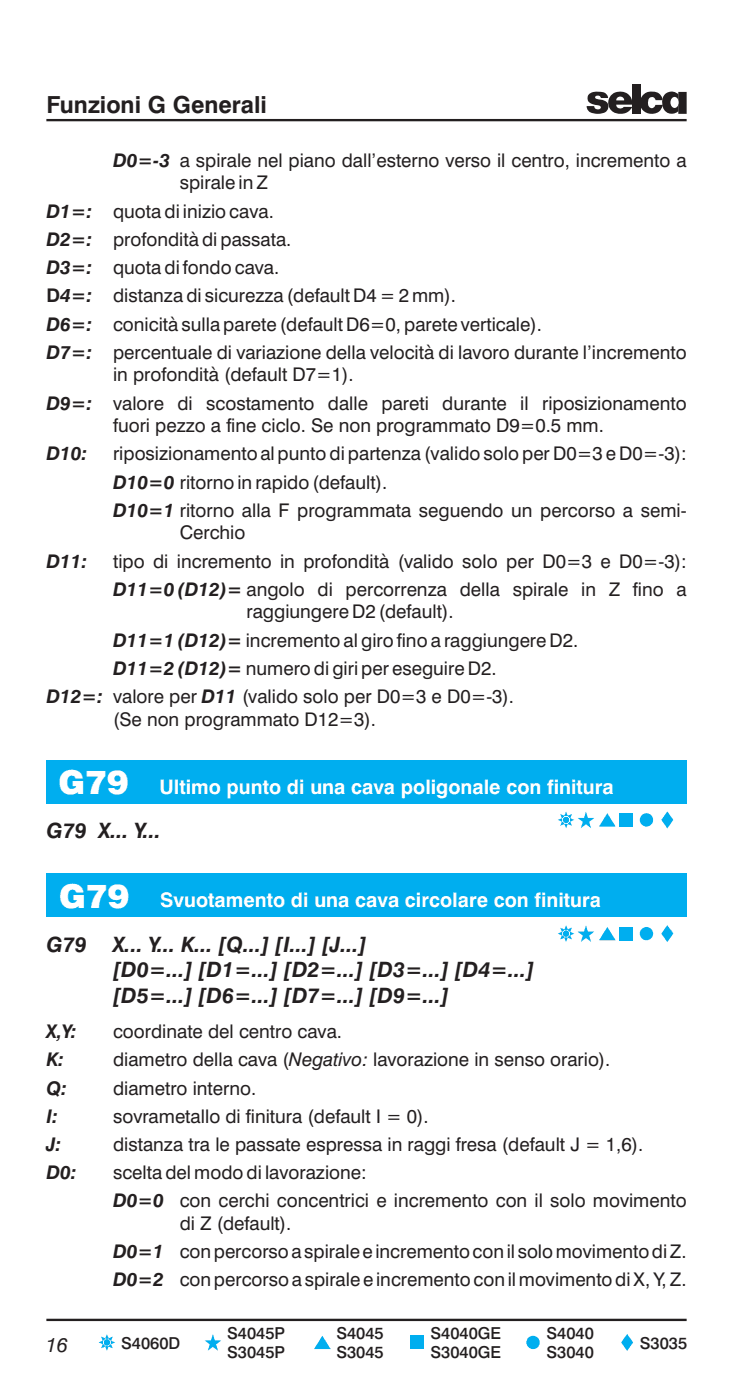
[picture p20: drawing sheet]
<svg xmlns="http://www.w3.org/2000/svg" width="110mm" height="210mm" viewBox="0 0 110 210" stroke-linecap="round" stroke-linejoin="round" font-family="sans-serif">
<defs><g id="words">
<g font-size="4.9" fill="#fff">
<text x="8.8" y="119.2">G79</text>
<text x="8.9" y="136.2">G79</text>
</g>
<text font-size="3.5" fill="#231f20" x="7" y="17">Funzioni G Generali</text>
<g font-size="3.2" fill="#231f20">
<text x="7" y="125.7">G79 X... Y...</text>
<text x="7" y="142.8">G79</text>
<text x="17" y="142.8">X... Y... K... [Q...] [I...] [J...]</text>
<text x="17" y="146.6">[D0=...] [D1=...] [D2=...] [D3=...] [D4=...]</text>
<text x="17" y="150.5">[D5=...] [D6=...] [D7=...] [D9=...]</text>
</g>
<g font-size="3" fill="#fff">
<text x="23.9" y="119.1">Ultimo punto di una cava poligonale con finitura</text>
<text x="24" y="136.1">Svuotamento di una cava circolare con finitura</text>
</g>
<text font-size="3" fill="#231f20" x="6.9" y="202.9">16</text>
<g font-size="2.8" fill="#231f20">
<text x="17" y="25">D0=-3 a spirale nel piano dall’esterno verso il centro, incremento a</text>
<text x="27" y="28.4">spiraleinZ</text>
<text x="7" y="32.7">D1=:</text>
<text x="17" y="32.7">quotadiiniziocava.</text>
<text x="7" y="36.9">D2=:</text>
<text x="7" y="41.1">D3=:</text>
<text x="17" y="36.9">profonditàdipassata.</text>
<text x="17" y="41.1">quotadifondocava.</text>
<text x="7" y="45.4">D4=:</text>
<text x="17" y="45.4">distanzadisicurezza(defaultD4=2mm).</text>
<text x="7" y="49.6">D6=:</text>
<text x="7" y="53.8">D7=:</text>
<text x="17" y="49.6">conicitàsullaparete(defaultD6=0,pareteverticale).</text>
<text x="17" y="53.8">percentuale di variazione della velocità di lavoro durante l’incremento</text>
<text x="17" y="57.2">in profondità (default D7=1).</text>
<text x="7" y="61.5">D9=:</text>
<text x="17" y="61.5">valore</text>
<text x="17" y="64.8">fuori pezzo a fine ciclo. Se non programmato D9=0.5 mm.</text>
<text x="26.6" y="61.5">di</text>
<text x="30.9" y="61.5">scostamento</text>
<text x="49.2" y="61.5">dalle</text>
<text x="57.2" y="61.5">pareti</text>
<text x="66.3" y="61.5">durante</text>
<text x="78" y="61.5">il</text>
<text x="81.3" y="61.5">riposizionamento</text>
<text x="7" y="69.1">D10:</text>
<text x="17" y="69.1">riposizionamentoalpuntodipartenza(validosoloperD0=3eD0=-3):</text>
<text x="17" y="73.3">D10=0 ritornoinrapido(default).</text>
<text x="17" y="77.5">D10=1 ritorno alla F programmata seguendo un percorso a semi-</text>
<text x="27" y="80.9">Cerchio</text>
<text x="7" y="85.2">D11:</text>
<text x="17" y="89.4">D11=0(D12)= angolo di percorrenza della spirale in Z fino a</text>
<text x="17" y="85.2">tipo di incremento in profondità (valido solo per D0=3 e D0=-3):</text>
<text x="37" y="92.8">raggiungereD2(default).</text>
<text x="17" y="97">D11=1(D12)= incrementoalgirofinoaraggiungereD2.</text>
<text x="17" y="101.3">D11=2(D12)= numerodigiripereseguireD2.</text>
<text x="7" y="105.5">D12=: valore per D11 (valido solo per D0=3 e D0=-3).</text>
<text x="17" y="108.9">(Se non programmato D12=3).</text>
<text x="7" y="155.7">X,Y:</text>
<text x="17" y="155.7">coordinate del centro cava.</text>
<text x="7" y="160">K:</text>
<text x="17" y="160">diametro della cava (Negativo: lavorazione in senso orario).</text>
<text x="7" y="164.2">Q:</text>
<text x="17" y="164.2">diametro interno.</text>
<text x="7" y="168.4">I:</text>
<text x="7" y="172.7">J:</text>
<text x="17" y="168.4">sovrametallo di finitura (default I = 0).</text>
<text x="17" y="172.7">distanza tra le passate espressa in raggi fresa (default J = 1,6).</text>
<text x="7" y="176.9">D0:</text>
<text x="17" y="176.9">sceltadelmododilavorazione:</text>
<text x="17" y="181.2">D0=0</text>
<text x="27" y="181.2">con cerchi concentrici e incremento con il solo movimento</text>
<text x="27" y="184.5">di Z (default).</text>
<text x="17" y="188.8">D0=1</text>
<text x="27" y="188.8">conpercorsoaspiraleeincrementoconilsolomovimentodiZ.</text>
<text x="17" y="193">D0=2</text>
<text x="27" y="193">conpercorsoaspiraleeincrementoconilmovimentodiX,Y,Z.</text>
</g>
<g font-size="2.5" fill="#231f20">
<text x="18.2" y="202.4">S4060D</text>
<text x="34.1" y="200.8">S4045P</text>
<text x="34.1" y="203.8">S3045P</text>
<text x="50.4" y="200.8">S4045</text>
<text x="50.4" y="203.8">S3045</text>
<text x="64.5" y="200.8">S4040GE</text>
<text x="64.5" y="203.8">S3040GE</text>
<text x="81.9" y="200.8">S4040</text>
<text x="81.9" y="203.8">S3040</text>
<text x="95.9" y="202.4">S3035</text>
</g>
</g></defs>
<path d="M7 198h96" fill="none" stroke="#231f20" stroke-width=".35"/>
<g fill="#00aeef">
<path d="M94 200.1l.9 1.3-.9 1.3-.9-1.3z" fill-rule="evenodd"/>
<path d="M48.3 200.4l1.3 2h-2.5z" fill-rule="evenodd"/>
<path d="M15.1 200.5l2.2 .9-2.2 .9 .9-2.1 .9 2.1-2.1-.9 2.1-.9-.9 2.2z" fill-rule="evenodd"/>
<path d="M84 122.1l2.1 .9-2.1 .9 .9-2.1 .9 2.1-2.2-.9 2.2-.9-.9 2.2z" fill-rule="evenodd"/>
<path d="M91.1 122l1.2 2h-2.5z" fill-rule="evenodd"/>
<path d="M100.1 121.7l.9 1.3-.9 1.3-.9-1.3z" fill-rule="evenodd"/>
<path d="M84 139.2l2.1 .9-2.1 .9 .9-2.2 .9 2.2-2.2-.9 2.2-.9-.9 2.1z" fill-rule="evenodd"/>
<path d="M91.1 139.1l1.2 2h-2.5z" fill-rule="evenodd"/>
<path d="M100.1 138.8l.9 1.3-.9 1.2-.9-1.2z" fill-rule="evenodd"/>
<circle cx="79.9" cy="201.4" r="1"/>
<circle cx="96.9" cy="123" r="1"/>
<circle cx="96.9" cy="140.1" r="1"/>
</g>
<g fill="#00aeef">
<path d="M30.7 201.1h.9l.3-.9 .3 .9h1l-.8 .6 .3 1-.8-.6-.8 .6 .3-1z"/>
<path d="M61.5 200.4h2v2h-2z"/>
<path d="M7 114h96v6.5h-96z"/>
<path d="M86.6 122.7h1l.3-.9 .3 .9h.9l-.8 .6 .3 1-.7-.6-.8 .6 .3-1z"/>
<path d="M92.9 122h2v2h-2z"/>
<path d="M7 131h96v6.5h-96z"/>
<path d="M86.6 139.8h1l.3-1 .3 1h.9l-.8 .6 .3 .9-.7-.6-.8 .6 .3-.9z"/>
<path d="M92.9 139.1h2v2h-2z"/>
</g>
<path d="M7 18h96" fill="none" stroke="#231f20" stroke-width=".35"/>
<path d="M94.8 12.7h1.2v4.4h-1.2z" fill="#231f20"/>
<g fill="#231f20">
<path d="M91.6 14.4a1.73 1.73 0 0 0-.1 2.1 1.73 1.73 0 0 0 2.1 .5 1.81 1.81 0 0 0 1.2-1h-1.3a.62 .62 0 0 1-.7 .3 .62 .62 0 0 1-.4-.6h2.4a1.84 1.84 0 0 0-1.1-1.9 1.84 1.84 0 0 0-2.1 .6zM92.5 14.7a.6 .6 0 0 1 .6-.2 .6 .6 0 0 1 .5 .6h-1.2z" fill-rule="evenodd"/>
<path d="M88.3 14.2a2.37 2.37 0 0 1 2.7 0l.2 .5h-1.1l-.1-.1a.46 .46 0 0 0-.8 0l.3 .3a1.63 1.63 0 0 1 1.7 .8 1.13 1.13 0 0 1-1.2 1.4 1.76 1.76 0 0 1-2-.8v-.4h1.1a.55 .55 0 0 0 .3 .5 .55 .55 0 0 0 .6-.1l.1-.2-.2-.2-1-.2a.92 .92 0 0 1-.6-1.5z" fill-rule="evenodd"/>
<path d="M96.4 14.3a1.81 1.81 0 0 1 2.9 .4v.3h-1a.58 .58 0 0 0-.7-.4 .58 .58 0 0 0-.4 .7 .66 .66 0 0 0 .7 .9l.4-.5h1.1a1.72 1.72 0 0 1-2.5 1.2 1.72 1.72 0 0 1-.5-2.6z" fill-rule="evenodd"/>
<path d="M101.7 13.8h1.3v3.3h-1.3z" fill-rule="evenodd"/>
<path d="M99.7 14.1a1.46 1.46 0 0 1 2 .1v.9a.62 .62 0 0 0-.8-.5 .62 .62 0 0 0-.4 .8 .62 .62 0 0 0 .5 .8 .62 .62 0 0 0 .7-.5v1a1.48 1.48 0 0 1-1.7 .2 1.48 1.48 0 0 1-.7-1.6v-.5z" fill-rule="evenodd"/>
</g>
<use href="#words"/>
</svg>
